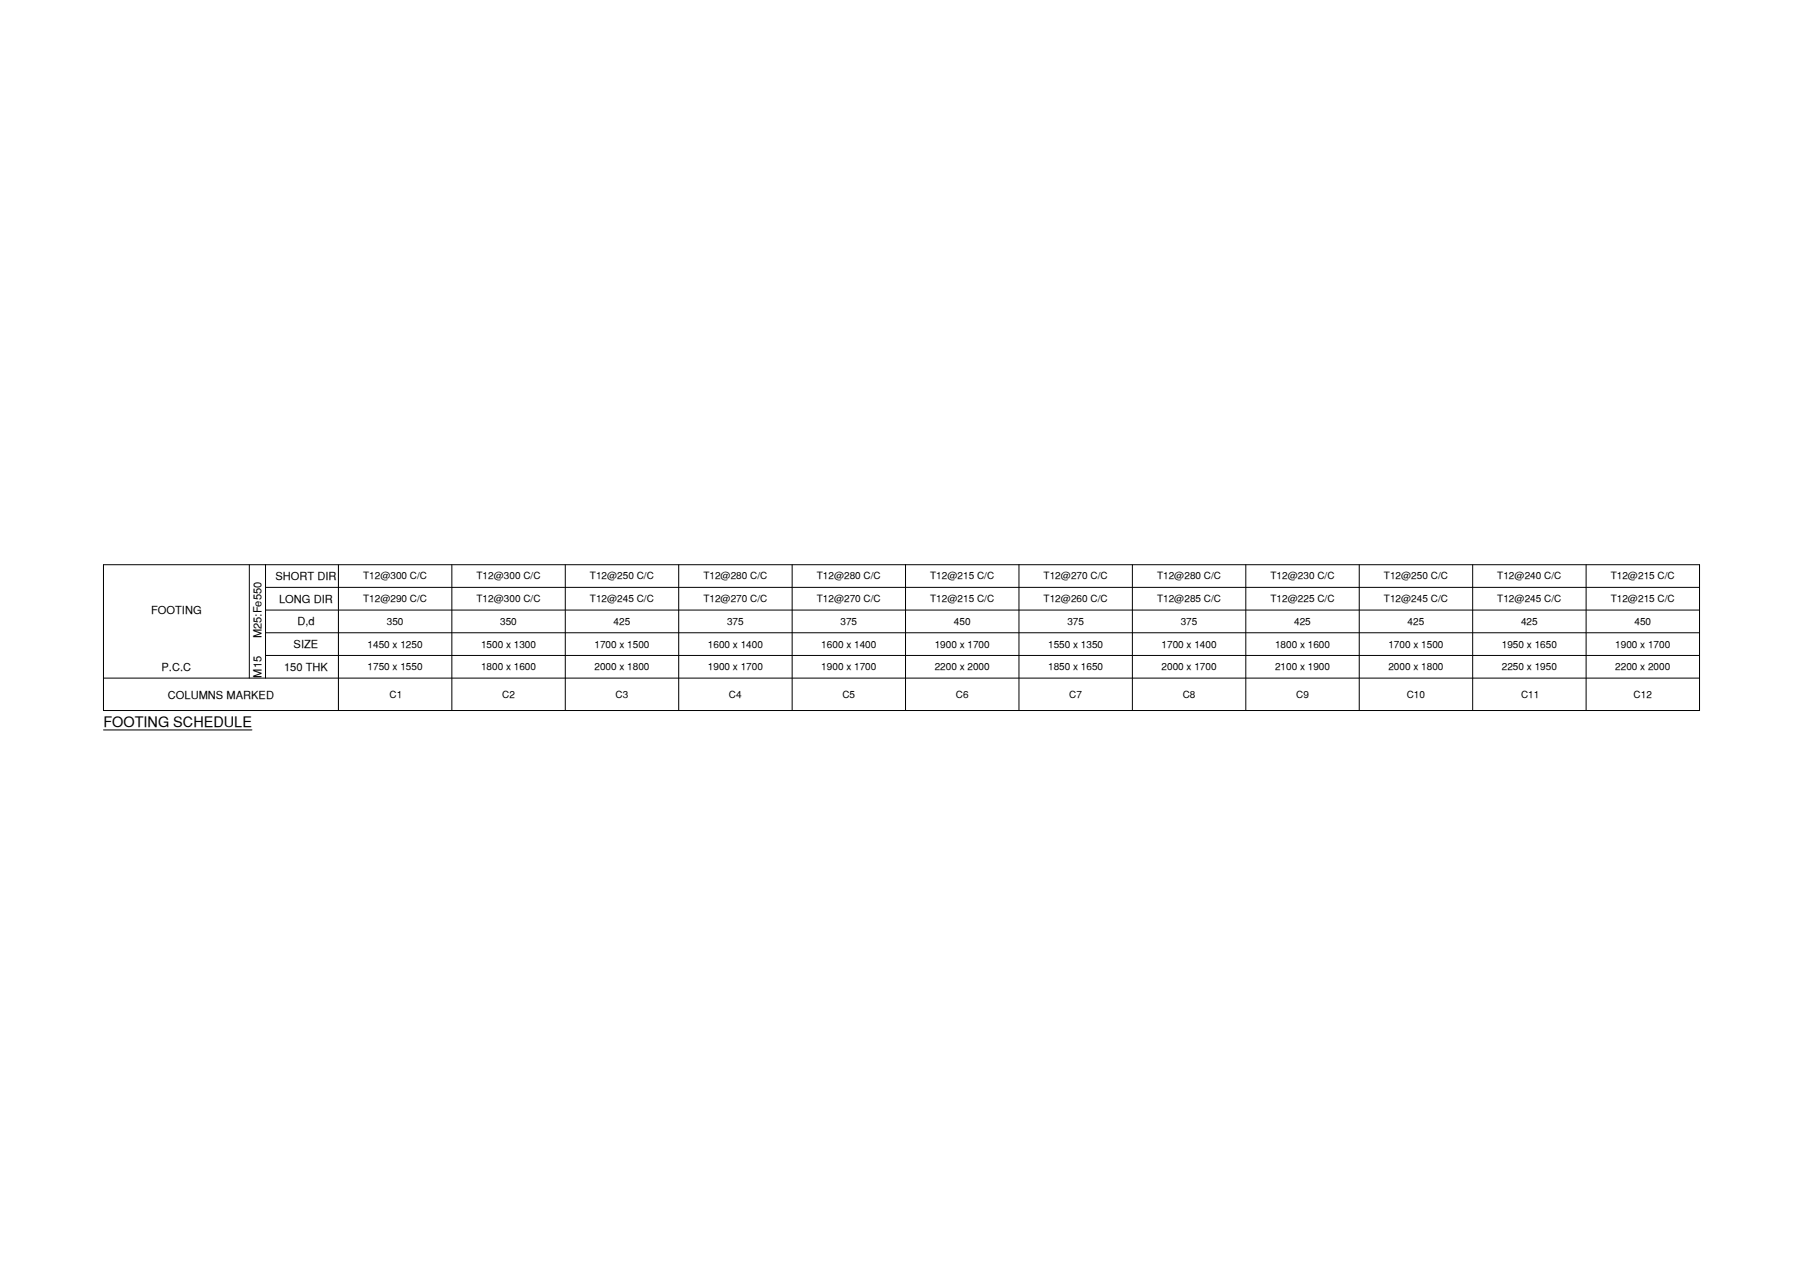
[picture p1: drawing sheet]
<svg xmlns="http://www.w3.org/2000/svg" width="420mm" height="297mm" viewBox="0 0 420 297" stroke-linecap="round" stroke-linejoin="round" font-family="sans-serif">
<defs><g id="words">
<text font-size="3.4" x="24.1" y="169.4">FOOTING SCHEDULE</text>
<g font-size="2.6">
<text x="64.2" y="135.3">SHORT DIR</text>
<text x="35.2" y="143.2">FOOTING</text>
<text x="65.1" y="140.5">LONG DIR</text>
<text x="60.9" y="148.8" transform="rotate(-90 60.9 148.8)">M25:Fe550</text>
<text x="69.3" y="145.6">D,d</text>
<text x="68.5" y="151.1">SIZE</text>
<text x="37.7" y="156.4">P.C.C</text>
<text x="60.9" y="158" transform="rotate(-90 60.9 158)">M15</text>
<text x="66.2" y="156.4">150 THK</text>
<text x="39.1" y="162.9">COLUMNS MARKED</text>
</g>
<g font-size="2.3">
<text x="84.7" y="135">T12@300 C/C</text>
<text x="111.1" y="135">T12@300 C/C</text>
<text x="137.5" y="135">T12@250 C/C</text>
<text x="164" y="135">T12@280 C/C</text>
<text x="190.4" y="135">T12@280 C/C</text>
<text x="216.9" y="135">T12@215 C/C</text>
<text x="243.3" y="135">T12@270 C/C</text>
<text x="269.8" y="135">T12@280 C/C</text>
<text x="296.2" y="135">T12@230 C/C</text>
<text x="322.7" y="135">T12@250 C/C</text>
<text x="349.1" y="135">T12@240 C/C</text>
<text x="375.6" y="135">T12@215 C/C</text>
<text x="84.7" y="140.3">T12@290 C/C</text>
<text x="111.1" y="140.3">T12@300 C/C</text>
<text x="137.5" y="140.3">T12@245 C/C</text>
<text x="164" y="140.3">T12@270 C/C</text>
<text x="190.4" y="140.3">T12@270 C/C</text>
<text x="216.9" y="140.3">T12@215 C/C</text>
<text x="243.3" y="140.3">T12@260 C/C</text>
<text x="269.8" y="140.3">T12@285 C/C</text>
<text x="296.2" y="140.3">T12@225 C/C</text>
<text x="322.7" y="140.3">T12@245 C/C</text>
<text x="349.1" y="140.3">T12@245 C/C</text>
<text x="375.6" y="140.3">T12@215 C/C</text>
<text x="90.2" y="145.7">350</text>
<text x="116.6" y="145.7">350</text>
<text x="143.1" y="145.7">425</text>
<text x="169.5" y="145.7">375</text>
<text x="196" y="145.7">375</text>
<text x="222.4" y="145.7">450</text>
<text x="248.9" y="145.7">375</text>
<text x="275.3" y="145.7">375</text>
<text x="301.8" y="145.7">425</text>
<text x="328.2" y="145.7">425</text>
<text x="354.7" y="145.7">425</text>
<text x="381.1" y="145.7">450</text>
<text x="85.7" y="151">1450 x 1250</text>
<text x="112.2" y="151">1500 x 1300</text>
<text x="138.6" y="151">1700 x 1500</text>
<text x="165.1" y="151">1600 x 1400</text>
<text x="191.5" y="151">1600 x 1400</text>
<text x="217.9" y="151">1900 x 1700</text>
<text x="244.4" y="151">1550 x 1350</text>
<text x="270.8" y="151">1700 x 1400</text>
<text x="297.3" y="151">1800 x 1600</text>
<text x="323.7" y="151">1700 x 1500</text>
<text x="350.2" y="151">1950 x 1650</text>
<text x="376.6" y="151">1900 x 1700</text>
<text x="85.7" y="156.3">1750 x 1550</text>
<text x="112.2" y="156.3">1800 x 1600</text>
<text x="138.6" y="156.3">2000 x 1800</text>
<text x="165.1" y="156.3">1900 x 1700</text>
<text x="191.5" y="156.3">1900 x 1700</text>
<text x="217.9" y="156.3">2200 x 2000</text>
<text x="244.4" y="156.3">1850 x 1650</text>
<text x="270.8" y="156.3">2000 x 1700</text>
<text x="297.3" y="156.3">2100 x 1900</text>
<text x="323.7" y="156.3">2000 x 1800</text>
<text x="350.2" y="156.3">2250 x 1950</text>
<text x="376.6" y="156.3">2200 x 2000</text>
<text x="90.8" y="162.8">C1</text>
<text x="117.1" y="162.8">C2</text>
<text x="143.5" y="162.8">C3</text>
<text x="170" y="162.8">C4</text>
<text x="196.4" y="162.8">C5</text>
<text x="222.9" y="162.8">C6</text>
<text x="249.3" y="162.8">C7</text>
<text x="275.8" y="162.8">C8</text>
<text x="302.2" y="162.8">C9</text>
<text x="328" y="162.8">C10</text>
<text x="354.6" y="162.8">C11</text>
<text x="380.9" y="162.8">C12</text>
</g>
</g></defs>
<!-- layer: Schedule Border -->
<path d="M24.1 131.7h372.2v34h-372.2zM78.9 131.7v34M24.1 158.1h372.2" fill="none" stroke="#000" stroke-width=".23"/>
<!-- layer: Schedule Line -->
<g fill="none" stroke="#000" stroke-width=".23">
<path d="M58.1 131.7v26.4M61.9 136.9h334.4M61.9 131.7v26.4M105.4 131.7v34M131.8 131.7v34M158.2 131.7v34M184.7 131.7v34M211.1 131.7v34M237.6 131.7v34M264 131.7v34M290.5 131.7v34M316.9 131.7v34"/>
<path d="M343.4 131.7v34M369.8 131.7v34M61.9 152.8h334.4M61.9 147.5h334.4M61.9 142.2h334.4"/>
</g>
<!-- layer: Labels -->
<path d="M24.1 170.2h34.6" fill="none" stroke="#000" stroke-width=".23"/>
<use href="#words"/>
</svg>
